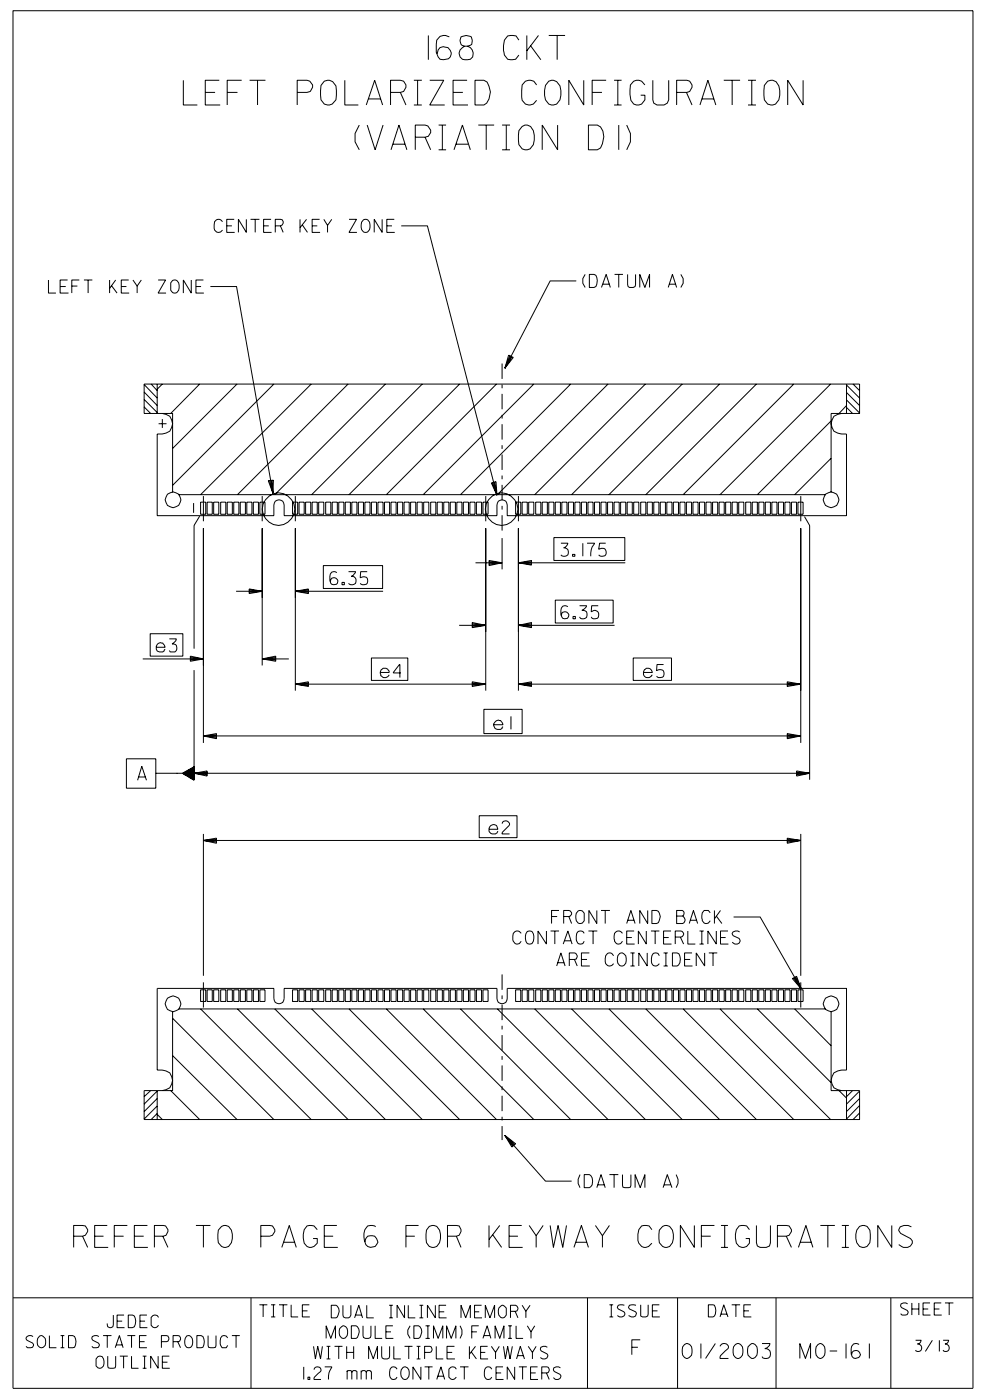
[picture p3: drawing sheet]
<svg xmlns="http://www.w3.org/2000/svg" width="178mm" height="254mm" viewBox="0 0 178 254" stroke-linecap="round" stroke-linejoin="round" font-family="sans-serif">
<g fill="none" stroke="#000" stroke-width=".18">
<path d="M2.4 1.9h174.1v250h-174.1zM33.3 14.6v4.4h2.5M37.2 16.8h1.8M39.8 14.6h-2.6v4.4h2.7M41.2 16.8h1.9M43.8 14.6h-2.6v4.4M45.3 14.6h2.9M46.7 14.6v4.4M53.9 16.8h1.8l.6-.2 .4-.8v-.4l-.5-.7-.5-.1h-1.8v4.4M58.8 14.7l1-.1 .6 .2 .5 .8v2.5l-.6 .8-.5 .1-1-.1-.6-.8v-2.6zM62.6 14.6v4.4h2.4M66.4 19l1.6-4.4 1.4 4.4"/>
<path d="M66.9 17.9h2.2M70.9 16.8h1.7l.6-.2 .4-.8v-.4l-.4-.7-.6-.1h-1.7v4.4M72.6 16.8l1 2.2M75.1 14.6h1.4M75.1 19h1.4M75.8 14.6v4.4M77.7 6.4v4.4M78 14.6h2.5l-2.5 4.4h2.7M81.5 6.7a1.51 1.51 0 0 0-1.6-.1 1.51 1.51 0 0 0-.8 1.4v1.5l.4 .8 .3 .5h.6l1-.1a1.16 1.16 0 0 0 .4-1.3 1.16 1.16 0 0 0-1-.8l-.4-.1-.6 .1-.3 .5-.2 .6M82.2 16.8h1.8M84.3 8.4a1.25 1.25 0 0 0-1 1.5 1.25 1.25 0 0 0 1.5 .9h.5a1.33 1.33 0 0 0 .4-1.6 1.33 1.33 0 0 0-1.4-.8l-.5-.2a1.29 1.29 0 0 1-.2-1.5 1.83 1.83 0 0 1 1.9 0l.2 .6-.1 .7-.8 .4M84.7 14.6h-2.5v4.4h2.7"/>
<path d="M86.2 14.6h1.6l.6 .3a3.2 3.2 0 0 1-.1 3.8l-.5 .3h-1.6zM94.1 7.3l-.5-.8-.6-.1-.9 .1-.6 .8a4.8 4.8 0 0 0 0 2.7l.6 .8h.5h.9l.6-.8M95.6 6.4v4.4M96.3 8.3l1.8 2.5M97.4 15.4a1.44 1.44 0 0 0-2.1-.7l-.6 .7v2.8l.6 .7 .6 .1 .9-.1 .6-.7M97.7 6.4l-2.1 2.8M99.6 14.7l.5-.1a1.66 1.66 0 0 1 1.7 1.8l-.2 1.7-.6 .8-.6 .1-.8-.1a3.1 3.1 0 0 1 0-4.2zM99.6 6.4h2.9M101.1 6.4v4.4M105.9 14.6v4.4l-2.7-4.4v4.4M107.4 16.8h1.8M110 14.6h-2.6v4.4"/>
<path d="M111.4 14.6h1.4M111.4 19h1.4M112.1 14.6v4.4M117 15.4l-.6-.7-.5-.1-.9 .1-.6 .7-.1 1.7 .2 1.1 .5 .7 .5 .1 .9-.1 .6-.8v-.8h-.8M118.4 14.6v3.5l.2 .6 .6 .3h1.3l.6-.3 .2-.6v-3.5M122.8 16.8h1.8l.5-.2 .4-.8v-.4l-.4-.7-.5-.1h-1.8v4.4M124.5 16.8l1 2.2M127 19l1.4-4.4 1.5 4.4M127.3 17.9h2.2M131.3 14.6h3M132.8 14.6v4.4M135.7 14.6h1.4"/>
<path d="M135.7 19h1.4M136.4 14.6v4.4M139.3 14.7l.9-.1 .6 .2a3.2 3.2 0 0 1-.1 4.1l-.5 .1-.9-.1-.6-.8v-2.6zM145.7 14.6v4.4l-2.8-4.4v4.4M42.5 39.8h-1.4v2.4h1.5M44.7 39.8v2.4l-1.4-2.4v2.4M45.5 39.8h1.6M46.3 39.8v2.4M49.2 39.8h-1.4v2.4h1.5M54.4 39.8v2.4M55.6 39.8l-1.2 1.5M58 39.8h-1.4v2.4h1.5"/>
<path d="M58.7 39.8l.7 1.1 .8-1.1M63.3 39.8h1.4l-1.4 2.4h1.5M65.2 22.7l-.8 1.5v1.5l.8 1.5M65.9 39.9l.5-.1a1.37 1.37 0 0 1 0 2.4h-.2a1.43 1.43 0 0 1-.3-2.3zM66.6 22.7l1.5 4.5 1.4-4.5M69.3 39.8v2.4l-1.4-2.4v2.4M70.9 27.2l1.5-4.5 1.4 4.5M71.3 26.2h2.2M71.5 39.8h-1.3v2.4h1.4M75.3 24.9h1.8l.6-.2 .4-.7v-.4l-.5-.7-.5-.2h-1.8v4.5M77.1 24.9l1 2.3M79.6 27.2h1.3"/>
<path d="M79.6 22.7h1.3M80.2 22.7v4.5M82.4 27.2l1.5-4.5 1.4 4.5M82.7 26.2h2.2M86.8 22.7h2.8M88.2 22.7v4.5M91.1 27.2h1.4M91.1 22.7h1.4M91.8 22.7v4.5M94.7 22.9l.5-.2h.5l.6 .2a3.2 3.2 0 0 1-.1 4.1l-.5 .2-1-.2-.6-.8v-2.5zM101.2 22.7v4.5l-2.8-4.5v4.5M106.8 22.7h1.6l.6 .3a3.3 3.3 0 0 1 0 3.8l-.6 .4h-1.6z"/>
<path d="M112.3 22.7v4.5M113.7 22.7l.7 1.5v1.5l-.7 1.5M8.8 50.8v2.4h1.3M10.9 52h1M12.3 50.8h-1.4v2.4h1.5M13 51.9h1M14.4 50.8h-1.4v2.4M15.2 50.8h1.5M16 50.8v2.4M19.9 50.8v2.4M20.2 51.8l1 1.4M21 50.8l-1.1 1.5"/>
<path d="M22 52h.9M23.4 50.8h-1.4v2.4h1.4M24.1 50.8l.8 1.1 .7-1.1M24.9 51.9v1.3M28.7 50.8h1.3l-1.3 2.4h1.4M31.3 50.9l.5-.1a1.35 1.35 0 0 1 0 2.4l-.5-.1-.3-.4v-1.4zM34.7 50.8v2.4l-1.4-2.4v2.4M35.5 52h1M36.9 50.8h-1.4v2.4h1.5M38.2 52h4.7l6.6 37.5M40.4 40.2a.81 .81 0 0 0-1.5 0 1.42 1.42 0 0 0 .6 2l.5-.1 .4-.4M41.1 41h1"/>
<path d="M47.8 41h1M49.9 41h1a.66 .66 0 0 0 .3-1.1l-1.3-.1v2.4M50.9 41l.5 1.2M54.8 40.8l1 1.4M56.6 41h1M59.4 40.9v1.3M70.2 41h.9M72.8 41h4.7l12.7 48.8M104.5 51h-4.7l-8.2 15.8M106.2 49.8l-.5 .7v.9l.5 .8M106.9 49.8h.9l.3 .2a2.15 2.15 0 0 1 0 2l-.3 .2h-.9zM109.1 52.2l.9-2.4 .7 2.4"/>
<path d="M109.4 51.6h1.2M111.5 49.8h1.5M112.3 49.8v2.4M113.9 49.8v1.8v.4l.3 .2h.7l.3-.2 .1-2.2M116.1 52.2v-2.4l.9 2.4 .8-2.4v2.4M121.2 52.2l.8-2.4 .8 2.4M121.4 51.6h1.2M123.5 49.8l.4 .7v.9l-.4 .8M26.1 69.8l2.4 2.4M26.1 71.1l2.4 2.5M26.1 72.5l2.4 2.3M26.1 73.8l1.2 1.2"/>
<path d="M27.4 69.7l1.1 1.2M28.5 69.7v5.3M28.8 76.9h1.4M29.4 75a1.76 1.76 0 0 1 1.7 2.6l-.3 .6-.7 .4-.7 .1h-.9v14.9h21.2v-2a.93 .93 0 0 1 .9-.9 .93 .93 0 0 1 .9 .9v2h38.7v-2a.93 .93 0 0 1 .9-.9 .93 .93 0 0 1 .9 .9v2h61.6v-14.9h-1a1.76 1.76 0 0 1-1.7-2.5l.4-.7 1.3-.5M29.4 76v1.6M29.4 69.7l-.9 .9M36.2 69.7l-5.2 5.3M43 69.7l-11.7 11.7M49.7 69.7l-18.4 18.4M56.5 69.7l-20.1 20M63.1 69.7l-20 20M69.9 69.7l-20 20"/>
<path d="M76.6 69.7l-20.1 20M83.4 69.7l-20.1 20M90.1 69.7l-20 20M92.3 64.4l.8 .5-1.5 1.9zM92.5 64.5l-.9 2.3M92.7 64.7l-1.1 2.1M92.9 64.8l-1.3 2M96.8 69.7l-20 20M103.5 69.7l-19.9 20M110.3 69.7l-20.1 20M117.1 69.7l-20.1 20M123.8 69.7l-20.1 20"/>
<path d="M130.5 69.7l-20 20M137.2 69.7l-20 20M144 69.7l-20.1 20M150.7 69.7l-20.1 20M150.8 76.4l-13.4 13.3M153.6 69.7v5.3M153.6 69.8l2.3 2.4M153.6 71.2l2.3 2.4M153.6 72.6l2.3 2.3M153.6 73.9l1.1 1.1M153.6 73.6l-1.4 1.4M154.8 69.7l1.1 1.2"/>
<path d="M30.4 89.7a1.42 1.42 0 0 1 2.3 .5 1.42 1.42 0 0 1-1.3 1.9 1.49 1.49 0 0 1-1.3-.9 1.49 1.49 0 0 1 .3-1.5zM31.3 89.3v-14.3h-5.2v-5.3h129.8v5.3h-5.1v14.3M32.4 89.7h117.4M35.1 91.3v1.7M36.2 93.6l-1 1.7v22.4M36.4 91.1h.9v2.2h-.9zM36.9 90v4.6M36.9 95.8v39M37.6 91.1h.9v2.2h-.9zM38.8 91.1h.9v2.2h-.9zM40 91.1h1v2.2h-1zM41.2 91.1h.9v2.2h-.9z"/>
<path d="M42.4 91.1h.9v2.2h-.9zM43.6 91.1h.9v2.2h-.9zM44.8 91.1h.9v2.2h-.9zM46 91.1h.9v2.2h-.9zM47.1 91.1h1v2.2h-1zM47.6 90v4.6M47.6 95.8v24.9M48.7 87.2l.9-.1-.1 2.4zM48.9 87.2l.6 2.3M49.2 87.1l.3 2.4M49.3 87.1l.2 2.4M53.1 91.1h.9v2.2h-.9z"/>
<path d="M53.6 90v4.6M53.6 95.8v29.5M54.3 91.1h.9v2.2h-.9zM55.4 91.1h1v2.2h-1zM56.6 91.1h1v2.2h-1zM57.8 91.1h.9v2.2h-.9zM59.1 91.1h.9v2.2h-.9zM60.3 91.1h.9v2.2h-.9zM61.5 91.1h.9v2.2h-.9zM62.6 91.1h1v2.2h-1zM63.8 91.1h1v2.2h-1zM65 91.1h.9v2.2h-.9z"/>
<path d="M66.2 91.1h.9v2.2h-.9zM67.4 91.1h.9v2.2h-.9zM68.6 91.1h.9v2.2h-.9zM69.8 91.1h.9v2.2h-.9zM70.9 91.1h1v2.2h-1zM72.1 91.1h1v2.2h-1zM73.3 91.1h.9v2.2h-.9zM74.5 91.1h.9v2.2h-.9zM75.7 91.1h.9v2.2h-.9zM76.9 91.1h.9v2.2h-.9zM78.1 91.1h1v2.2h-1zM79.3 91.1h.9v2.2h-.9z"/>
<path d="M80.5 91.1h.9v2.2h-.9zM81.7 91.1h.9v2.2h-.9zM82.9 91.1h.9v2.2h-.9zM84.1 91.1h.9v2.2h-.9zM85.2 91.1h1v2.2h-1zM86.4 91.1h1v2.2h-1zM87.6 91.1h.9v2.2h-.9zM88.1 90v4.6M88.1 95.8v29.5M89.1 87.6l.9-.2 .2 2.4zM89.3 87.5l.9 2.3M89.6 87.5l.6 2.3"/>
<path d="M89.7 87.5l.5 2.3M91.1 97.6v5.7M93.5 91.1h1v2.2h-1zM94.1 90v4.6M94.1 95.8v29.5M94.7 91.1h1v2.2h-1zM95.9 91.1h.9v2.2h-.9zM97.2 91.1h.9v2.2h-.9zM98.4 91.1h.9v2.2h-.9zM99.6 91.1h.9v2.2h-.9zM100.5 97.5h12.9v4.2h-12.9zM100.7 91.1h1v2.2h-1z"/>
<path d="M101.8 98.6h1.2a1.15 1.15 0 0 1-.7 .8 .78 .78 0 0 1 .8 1.1 .78 .78 0 0 1-1.3 .2M101.9 91.1h1v2.2h-1zM103.1 91.1h.9v2.2h-.9zM104.3 91.1h.9v2.2h-.9zM105.5 91.1h.9v2.2h-.9zM105.7 98.6v2.3M106.5 98.6h1.4a3.1 3.1 0 0 0-.7 2.3M106.7 91.1h.9v2.2h-.9zM107.9 91.1h.9v2.2h-.9zM109 91.1h1v2.2h-1zM109.9 98.6h-1.1l-.2 1.1 .5-.2a.76 .76 0 0 1 .8 1 .76 .76 0 0 1-1.3 .2M110.2 91.1h1v2.2h-1z"/>
<path d="M111.4 91.1h.9v2.2h-.9zM112.6 91.1h.9v2.2h-.9zM113.8 91.1h.9v2.2h-.9zM115 91.1h.9v2.2h-.9zM116.2 91.1h1v2.2h-1zM117.4 91.1h.9v2.2h-.9zM118.6 91.1h.9v2.2h-.9zM119.8 91.1h.9v2.2h-.9zM121 91.1h.9v2.2h-.9zM122.2 91.1h.9v2.2h-.9zM123.3 91.1h1v2.2h-1zM124.5 91.1h1v2.2h-1z"/>
<path d="M125.7 91.1h.9v2.2h-.9zM126.9 91.1h.9v2.2h-.9zM128.1 91.1h.9v2.2h-.9zM129.3 91.1h.9v2.2h-.9zM130.5 91.1h.9v2.2h-.9zM131.6 91.1h1v2.2h-1zM132.8 91.1h1v2.2h-1zM134 91.1h.9v2.2h-.9zM135.3 91.1h.9v2.2h-.9zM136.5 91.1h.9v2.2h-.9zM137.7 91.1h.9v2.2h-.9zM138.8 91.1h1v2.2h-1z"/>
<path d="M140 91.1h1v2.2h-1zM141.2 91.1h.9v2.2h-.9zM142.4 91.1h.9v2.2h-.9zM143.6 91.1h.9v2.2h-.9zM144.8 91.1h.9v2.2h-.9zM145.3 90v4.6M145.3 95.8v39M146 93.7l.9 1.6v46.2M149.8 89.7a1.42 1.42 0 0 1 2.2 .5 1.42 1.42 0 0 1-1.2 1.9 1.49 1.49 0 0 1-1.3-.9 1.49 1.49 0 0 1 .3-1.5zM150.8 83.1l-6.6 6.6M25.9 119.5h11M27.2 115h6v4h-6z"/>
<path d="M28.3 117.4h1.7l-.1-.2a.8 .8 0 0 0-.8-.5 .8 .8 0 0 0-.8 .6v.5l.2 .3a1.16 1.16 0 0 0 1.3 0l.2-.3M30.7 115.9h1.3l-.1 .3-.7 .6a.77 .77 0 0 1 .9 .5 .77 .77 0 0 1-.4 1h-.8l-.2-.3M34.5 119l2.4 .5-2.4 .5zM34.5 119.3l2.4 .2M36.9 119.5l-2.4 .2M42.8 107.3h4.8M45.2 106.8l2.4 .5-2.4 .4zM45.2 107l2.4 .3M47.6 119.5h4.8M47.6 119.5l2.4-.5v1zM47.6 119.5l2.4 .2M47.6 107.3l-2.4 .1"/>
<path d="M50 119.3l-2.4 .2M53.6 107.3h15.9M53.6 107.3l2.4-.5v.9zM53.6 107.3l2.4 .1M56 107l-2.4 .3M58.7 102.6h10.7v4.2h-10.7zM61.1 103.9a.78 .78 0 0 0-.8-.1 .78 .78 0 0 0-.5 .8v.7l.2 .5 .5 .3 .5-.1a.67 .67 0 0 0-.1-1.1 .67 .67 0 0 0-1 .6M62 105.7h.5v.4h-.5zM63.2 103.7h1.3l-.4 .7-.4 .2a.78 .78 0 0 1 .8 1 .78 .78 0 0 1-1.3 .2M66.6 103.7h-1.2l-.1 1.1a1.01 1.01 0 0 1 1.3 .1 .79 .79 0 0 1-.2 1.1 .79 .79 0 0 1-1.1-.2M67.4 119.4h6.6v4h-6.6zM83.3 113.5h4.8"/>
<path d="M85.7 112.9l2.4 .6-2.4 .4zM85.7 113.2l2.4 .3M86.3 102.1h4.8M88.1 113.5l-2.4 .1M88.7 101.7l2.4 .4-2.4 .5zM88.7 101.9l2.4 .2M91.1 102.1l-2.4 .3M94.1 113.5h17.4M94.1 102.1h19.3M94.1 102.1l2.3-.4v.8zM94.1 113.5l2.3-.6v1zM94.1 113.5l2.3 .1"/>
<path d="M94.1 102.1l2.3 .3M96.4 113.2l-2.3 .3M96.4 101.9l-2.3 .2M100.7 108.9h10.5v4.1h-10.5zM103 110.1l-.1-.1a.75 .75 0 0 0-1.1 .7v.8l.3 .7h.8a.69 .69 0 0 0 .1-1.1 .69 .69 0 0 0-1.1 .2l-.1 .4M103.9 100.6h.4v.3h-.4zM104 111.8h.4v.5h-.4zM105.1 109.9h1.3l-.4 .6-.4 .2a.76 .76 0 0 1 .9 1 .76 .76 0 0 1-1.4 .2M108.5 109.9h-1.2v1.1l.5-.3a.76 .76 0 0 1 .8 1.1 .76 .76 0 0 1-1.3 .1M114.9 119.4h6.9v4h-6.9zM22.9 137.7h5.4v5.3h-5.4zM33.9 139.9l1.3 1.4"/>
<path d="M34 139.8l1.2 1.2M34.1 139.8l1.1 1.1M34.3 139.6l.9 1M34.4 139.5l.8 .8M34.5 139.4l.7 .7M34.5 139.5l.7 .7M34.6 139.4l.6 .6M34.7 139.4l.5 .6M34.9 139.3l.3 .4M35 139.2l.2 .2M35.1 139.2l.1 .1M35.2 121.6v20l-2.1-1.3"/>
<path d="M35.2 139.4l-.2-.1 .2 .3M35.2 139.8l-.4-.4 .4 .5M35.3 139.1l-2.2 1.2M36.9 133.5h108.4M36.9 133.5l2.4-.4v.9zM36.9 133.5l2.4 .3M39.3 133.3l-2.4 .2M53.6 124.1h34.5M53.6 124.1l2.4-.4v.8zM53.6 124.1l2.4 .3M56 124l-2.4 .1M69 122h1.6v-.2a.84 .84 0 0 0-.9-.6 .84 .84 0 0 0-.7 .7 .85 .85 0 0 0 .6 1 .85 .85 0 0 0 1-.5"/>
<path d="M72.7 122.1h-1.3l1.1-1.5v2.3M85.7 123.7l2.4 .4-2.4 .4zM85.7 124l2.4 .1M87.8 128.7h6.9v4.4h-6.9zM88.1 124.1l-2.4 .2M89.6 131.5h1.7l-.1-.3a.83 .83 0 0 0-1-.5 .83 .83 0 0 0-.6 1l.2 .5a1.16 1.16 0 0 0 1.3 0l.2-.4M92.7 130v2.3M94.1 124.1h51.2M94.1 124.1l2.3-.4v.8zM94.1 124.1l2.3 .3M96.4 124l-2.3 .1M116.7 122h1.6a.84 .84 0 0 0-1-.7 .84 .84 0 0 0-.5 1.2 .84 .84 0 0 0 1.2 .3l.3-.4"/>
<path d="M120.4 120.6h-1.2l-.1 1.1a.84 .84 0 0 1 1.4 .4l-.1 .6a.92 .92 0 0 1-1.3 0M142.8 123.7l2.5 .4-2.5 .4zM142.8 133.1l2.5 .4-2.5 .5zM142.8 133.3l2.5 .2M142.8 124l2.5 .1M144.5 139.9l2.4 .4-2.4 .5zM145.3 133.5l-2.5 .3M145.3 124.1l-2.5 .2M25 141.6l.7-2.6 .9 2.6M25.1 141h1.3M28.3 140.3h4.8M33.2 140.4l.2 .1"/>
<path d="M33.3 140.2l.3 .4M33.4 140.1l.9 .9M33.5 140l1.2 1.2M33.5 140.1l1 1M33.6 140l1.4 1.4M33.7 140l1.5 1.5-1.4-1.5 1.4 1.4M33.9 140.7l-.6-.5 .8 .7M35.2 140.3h111.7M35.2 140.3l2.4-.4v.9zM35.2 140.3l2.4 .2M35.2 140.5l-.8-.9 .8 .9M35.2 140.7l-1-1 1 1.1"/>
<path d="M35.2 141.1l-1.3-1.2 1.3 1.3M36.9 151.3v25.7M36.9 152.5h108.4M36.9 152.5l2.4-.4v.9zM36.9 152.5l2.4 .2M37.6 140.1l-2.4 .2M39.3 152.3l-2.4 .2M86.9 148h6.9v4h-6.9zM88.7 150.5h1.6l-.1-.6a.8 .8 0 0 0-.9-.3 .8 .8 0 0 0-.6 .7l.1 .7 .5 .3h.6l.4-.5M91.1 149.4a.66 .66 0 0 1 .8-.5 .66 .66 0 0 1 .5 .9l-1.2 1.2-.1 .3h1.3M142.8 152.1l2.5 .4-2.5 .5zM142.8 152.3l2.5 .2"/>
<path d="M144.5 140.1l2.4 .2M145.3 151.3v25.7M145.3 152.5l-2.5 .2M146.9 140.3l-2.4 .2M36.4 179.6h.9v2.1h-.9zM36.9 178.2v4.6M37.6 179.6h.9v2.1h-.9zM38.8 179.6h.9v2.1h-.9zM40 179.6h1v2.1h-1zM41.2 179.6h.9v2.1h-.9zM42.4 179.6h.9v2.1h-.9zM43.6 179.6h.9v2.1h-.9z"/>
<path d="M44.8 179.6h.9v2.1h-.9zM46 179.6h.9v2.1h-.9zM47.1 179.6h1v2.1h-1zM53.1 179.6h.9v2.1h-.9zM54.3 179.6h.9v2.1h-.9zM55.4 179.6h1v2.1h-1zM56.6 179.6h1v2.1h-1zM57.8 179.6h.9v2.1h-.9zM59.1 179.6h.9v2.1h-.9zM60.3 179.6h.9v2.1h-.9zM61.5 179.6h.9v2.1h-.9zM62.6 179.6h1v2.1h-1z"/>
<path d="M63.8 179.6h1v2.1h-1zM65 179.6h.9v2.1h-.9zM66.2 179.6h.9v2.1h-.9zM67.4 179.6h.9v2.1h-.9zM68.6 179.6h.9v2.1h-.9zM69.8 179.6h.9v2.1h-.9zM70.9 179.6h1v2.1h-1zM72.1 179.6h1v2.1h-1zM73.3 179.6h.9v2.1h-.9zM74.5 179.6h.9v2.1h-.9zM75.7 179.6h.9v2.1h-.9zM76.9 179.6h.9v2.1h-.9z"/>
<path d="M78.1 179.6h1v2.1h-1zM79.3 179.6h.9v2.1h-.9zM80.5 179.6h.9v2.1h-.9zM81.7 179.6h.9v2.1h-.9zM82.9 179.6h.9v2.1h-.9zM84.1 179.6h.9v2.1h-.9zM85.2 179.6h1v2.1h-1zM86.4 179.6h1v2.1h-1zM87.6 179.6h.9v2.1h-.9zM93.5 179.6h1v2.1h-1zM94.6 169.3a.81 .81 0 0 0-1.5 0 1.42 1.42 0 0 0 .6 2l.5-.1 .4-.4M94.7 179.6h1v2.1h-1z"/>
<path d="M95.7 169l.5-.1a1.1 1.1 0 0 1 .6 1.4v.5l-.3 .4-.5 .1a1.14 1.14 0 0 1-.7-1.5zM95.9 179.6h.9v2.1h-.9zM97.2 179.6h.9v2.1h-.9zM98.4 179.6h.9v2.1h-.9zM99.1 168.9v2.4l-1.5-2.4v2.4M99.6 179.6h.9v2.1h-.9zM99.9 168.9h1.5M100.1 166.3h1M100.7 168.9v2.4M100.7 179.6h1v2.1h-1zM101 175.3l.8-2.4 .7 2.4M101.2 174.7h1.1"/>
<path d="M101.4 165.2h-1.3v2.4M101.9 179.6h1v2.1h-1zM102.2 171.3l.8-2.4 .8 2.4M102.3 166.3l1.1-.1 .3-.3v-.3l-.3-.3-.2-.1h-.9v2.4M102.4 170.7h1.1M103.1 179.6h.9v2.1h-.9zM103.2 166.3l.5 1.3M103.3 174.1l1.2-.1 .2-.6-.2-.4-1.2-.1v2.4M104.2 174.1l.5 1.2M104.3 179.6h.9v2.1h-.9zM104.9 165.3h.7l.4 .4v1.3l-.4 .5-.5 .1a1.46 1.46 0 0 1-.2-2.3zM105.5 179.6h.9v2.1h-.9z"/>
<path d="M105.5 174.1h1M106 169.3a.75 .75 0 0 0-.7-.4 .75 .75 0 0 0-.7 .4 1.84 1.84 0 0 0 .3 1.9h.8l.3-.4M106.7 179.6h.9v2.1h-.9zM106.8 168.9h1.6M106.9 172.9h-1.4v2.4h1.5M107.6 168.9v2.4M107.9 179.6h.9v2.1h-.9zM108.3 165.2v2.4l-1.5-2.4v2.4M109 179.6h1v2.1h-1zM109 165.2h1.6M109.8 165.2v2.4M110.2 179.6h1v2.1h-1z"/>
<path d="M111.3 173.4l-.3-.4-.5-.1a1.46 1.46 0 0 0-.3 2.3 .84 .84 0 0 0 1.1-.4M111.4 179.6h.9v2.1h-.9zM112.4 173l.3-.1a1.07 1.07 0 0 1 .9 1.4l-.1 .5-.3 .4-.5 .1a1.43 1.43 0 0 1-.3-2.3zM112.6 179.6h.9v2.1h-.9zM112.9 169.3a.81 .81 0 0 0-1.4 0l-.1 1a.93 .93 0 0 0 .7 1l.5-.1 .3-.4M113.7 167.6l.8-2.4 .7 2.4M113.7 170.1h.9M113.8 179.6h.9v2.1h-.9zM113.9 167h1.1M114.4 175.3h.7M114.4 172.9h.7M114.8 172.9v2.4"/>
<path d="M115 179.6h.9v2.1h-.9zM115 168.9h-1.3v2.4h1.4M116.2 179.6h1v2.1h-1zM117.2 168.9v2.4l-1.4-2.4v2.4M117.4 179.6h.9v2.1h-.9zM117.4 172.9v2.4l-1.5-2.4v2.4M117.5 165.2v2.4l-1.4-2.4v2.4M118.1 168.9h1.5M118.3 165.2h.8a1.37 1.37 0 0 1 0 2.4h-.8zM118.6 179.6h.9v2.1h-.9zM118.9 168.9v2.4M119.6 173.4l-.2-.4h-.9a1.92 1.92 0 0 0 0 2.2 .81 .81 0 0 0 1.1-.4"/>
<path d="M119.8 179.6h.9v2.1h-.9zM120.4 170.1h.9M120.4 175.3h.7M120.4 172.9h.7M120.8 172.9v2.4M121 179.6h.9v2.1h-.9zM121.7 168.9h-1.3v2.4h1.4M122 172.9h.8l.4 .2a1.72 1.72 0 0 1-.4 2.2h-.8zM122.2 179.6h.9v2.1h-.9zM122.5 170l1.3-.1 .2-.3v-.3l-.2-.3-.3-.1h-1v2.4M122.8 166.2h1.1a.75 .75 0 0 1 .4 .7 .75 .75 0 0 1-.4 .7h-1.1v-2.4h1l.2 .2a.66 .66 0 0 1-.1 .8M123.3 179.6h1v2.1h-1z"/>
<path d="M123.4 170l.6 1.3M124.2 174.1h1M124.5 179.6h1v2.1h-1zM124.8 168.9v2.4h1.3M125 167.6l.8-2.4 .8 2.4M125.2 167h1.2M125.5 172.9h-1.3v2.4h1.4M125.7 179.6h.9v2.1h-.9zM126.9 179.6h.9v2.1h-.9zM126.9 168.9h.8M126.9 171.3h.8M127.3 168.9v2.4"/>
<path d="M127.8 172.9v2.4l-1.5-2.4v2.4M128.1 179.6h.9v2.1h-.9zM128.6 172.9h1.5M128.8 165.6l-.3-.4h-.8a1.5 1.5 0 0 0 .3 2.4l.5-.1 .3-.5M129.3 179.6h.9v2.1h-.9zM129.4 172.9v2.4M129.6 165.2v2.4M129.9 168.9v2.4l-1.5-2.4v2.4M129.9 166.2l1.1 1.4M130.5 179.6h.9v2.1h-.9zM130.7 170.1h.9M130.7 165.2l-1.1 1.5"/>
<path d="M131.6 179.6h1v2.1h-1zM132.1 168.9h-1.4v2.4h1.5M132.8 179.6h1v2.1h-1zM133.1 166.4h4.8l7.5 13M134 179.6h.9v2.1h-.9zM134.2 169.1a.87 .87 0 0 0-1.4 .3l.2 .4 1.1 .5 .2 .5a.8 .8 0 0 1-.7 .5 .8 .8 0 0 1-.8-.4M135.3 179.6h.9v2.1h-.9zM136.5 179.6h.9v2.1h-.9zM137.7 179.6h.9v2.1h-.9zM138.8 179.6h1v2.1h-1zM140 179.6h1v2.1h-1zM141.2 179.6h.9v2.1h-.9z"/>
<path d="M142.4 179.6h.9v2.1h-.9zM143.6 179.6h.9v2.1h-.9zM143.7 177.5l.8-.4 .9 2.3zM144 177.5l1.4 1.9M144.2 177.4l1.2 2M144.3 177.3l1.1 2.1M144.8 179.6h.9v2.1h-.9zM145.3 178.2v4.6M27.3 197.9l-1.2 1.1M28.5 197.9v5.2M28.5 199.3l-2.4 2.4M28.5 198l-2.4 2.3"/>
<path d="M29.4 197.9a1.76 1.76 0 0 0 1.7-2.6l-.3-.7-.7-.3-.7-.2h-.9v-14.8h21.2v1.9a.93 .93 0 0 0 .9 .9 .93 .93 0 0 0 .9-.9v-1.9h38.7v1.9a.93 .93 0 0 0 .9 .9 .93 .93 0 0 0 .9-.9v-1.9h61.6v14.8h-1a1.76 1.76 0 0 0-1.7 2.6l.4 .7 1.3 .5M30.4 181.1a1.42 1.42 0 0 1 2.3 .5 1.42 1.42 0 0 1-1.3 2 1.49 1.49 0 0 1-1.3-1 1.49 1.49 0 0 1 .3-1.5zM31 197.9l5.2 5.2M31.3 183.6v14.3h-5.2v5.2h129.8v-5.2h-5.1v-14.3M31.3 184.7l18.4 18.4M31.3 191.5l11.7 11.6M32.4 183h117.4M36.4 183l20.1 20.1M43.1 183l20 20.1M49.9 183l20 20.1M56.5 183l20.1 20.1M63.3 183l20.1 20.1"/>
<path d="M70.1 183l20 20.1M76.8 183l20 20.1M83.6 183l19.9 20.1M90.2 183l20.1 20.1M97 183l20.1 20.1M103.7 183l20.1 20.1M110.5 183l20 20.1M117.2 183l20 20.1M123.9 183l20.1 20.1M130.6 183l20.1 20.1M137.4 183l13.4 13.4M144.2 183l6.6 6.7"/>
<path d="M149.8 181.1a1.42 1.42 0 0 1 2.2 .5 1.42 1.42 0 0 1-1.2 2 1.49 1.49 0 0 1-1.3-1 1.49 1.49 0 0 1 .3-1.5zM152.2 197.9l1.4 1.3M153.6 197.9v5.2M154.7 197.9l-1.1 1.1M155.9 199.3l-2.3 2.4M155.9 198l-2.3 2.3M28.5 202l-1.1 1.1M28.5 200.7l-2.4 2.3M28.5 202.2l.9 .9M91.6 206l7.4 8.3h4.7M91.6 206l1.9 1.5-.6 .6zM91.6 206l1.8 1.7"/>
<path d="M91.6 206l1.6 1.9M91.6 206l1.4 1.9M105.2 213.1l-.3 .9v.7l.3 .8M106 213.1h.9a1.48 1.48 0 0 1 0 2.4h-.9zM108.3 215.5l.7-2.4 .8 2.4M108.4 215h1.2M110.6 213.1h1.6M111.4 213.1v2.4M112.9 213.1v2l.1 .3 .4 .1 1-.1 .1-2.3M115.2 215.5v-2.4l.9 2.4 .9-2.4v2.4M120.3 215.5l.8-2.4 .8 2.4M120.5 215h1.2"/>
<path d="M122.7 213.1l.3 .9v.7l-.3 .8M155.9 201.9l-1.1 1.2M155.9 200.6l-2.3 2.4M2.4 235.5h174.1M13.4 224.3h1.6l.5-.2 .4-.7v-.3l-.4-.7-2.1-.1v4M15 224.3l.9 2M17.2 224.3h1.6M19.5 222.3h-2.3v4h2.4M20.6 238.6l-.1 2.1-.4 .2-.6-.2v-.6M20.7 224.3h1.7M21.2 239.7h1M22.5 238.6h-1.3v2.3h1.4"/>
<path d="M23.1 222.3h-2.4v4M23.3 238.6h.7a1.36 1.36 0 0 1 .5 1.7l-.1 .4-.4 .2h-.7zM24.4 224.3h1.7M25.4 239.7h.9M26.7 238.6h-1.3v2.3h1.3M26.7 222.3h-2.3v4h2.4M28 224.3h1.6l.5-.2 .4-.7v-.3l-.5-.7-2-.1v4M28.8 239a.73 .73 0 0 0-1-.3l-.4 .3v1.5l.6 .4 .4-.1 .4-.3M29.5 224.3l1 2M35.5 222.3h2.7M36.9 222.3v4M40.2 222.5l.8-.2a1.91 1.91 0 0 1 1.1 2.4l-.1 .8-.5 .6-.5 .2-.8-.2-.6-.6-.1-.8 .1-1.5z"/>
<path d="M45.5 235.5v16.4M47.1 236.7h1.4M47.3 224.3h1.6l.5-.2 .5-.7v-.3l-.5-.7-2.1-.1v4M47.7 236.7v2.2M49.2 236.7h.7M49.2 238.9h.7M49.6 236.7v2.2M50.6 236.7h1.5M51.1 226.3l1.4-4 1.2 4M51.4 236.7v2.2M51.5 225.4h1.9M52.8 236.7v2.2h1.3"/>
<path d="M54.8 237.8h1M56.1 236.7h-1.3v2.2h1.4M57.6 223.1a1.51 1.51 0 0 0-1.9-.7 3.2 3.2 0 0 0-.5 3.2l.5 .5 .4 .2 .9-.2 .6-.5v-.9h-.8M58.8 224.3h1.6M60.1 236.8h.8a1.4 1.4 0 0 1 0 2.3h-.8zM61.1 222.3h-2.3v4h2.5M62.2 236.8v1.8l.1 .3 .3 .2h.6l.5-.5v-1.8M64.3 239.1l.8-2.3 .7 2.3M64.5 238.6h1.1M66.5 236.8v2.3h1.3M68.1 222.6a1.5 1.5 0 0 0-1.4-.2 2.88 2.88 0 0 0 0 3.7l.5 .2 .9-.2 .5-.7a1.18 1.18 0 0 0-.9-1.2 1.18 1.18 0 0 0-1.3 .5l-.2 .6M70.6 239.1h.7"/>
<path d="M70.6 236.8h.7M70.9 236.8v2.3M73.4 236.8v2.3l-1.4-2.3v2.3M73.6 224.3h1.7M74.1 236.8v2.3h1.2M75.9 222.3h-2.3v4M76.1 239.1h.7M76.1 236.8h.7M76.4 236.8v2.3M77.9 222.5l.8-.2a1.91 1.91 0 0 1 1.2 2.4l-.2 .8-.5 .6-.5 .2-.8-.2-.5-.6-.1-.8 .1-1.5zM79 236.8v2.3l-1.5-2.3v2.3M79.7 238h.9"/>
<path d="M80.9 236.8h-1.2v2.3h1.3M81.2 224.3h1.6l.5-.2 .3-.7v-.3l-.3-.7-2.1-.1v4M82.8 224.3l.8 2M83.6 239.1v-2.3l.9 2.3 .8-2.3v2.3M86.1 238h.8M87.4 236.8h-1.3v2.3h1.3M88 239.1v-2.3l.9 2.3 .8-2.3v2.3M88.7 222.3v4M89.4 224l1.6 2.3M90.5 237.3l.6-.5 .4 .2 .3 .3v1.3l-.3 .4-.4 .1a1.23 1.23 0 0 1-.6-1.8zM90.7 222.3l-2 2.6M92.4 224.3h1.6"/>
<path d="M92.6 237.9l1.2-.1 .2-.3-.2-.5-.3-.2h-.9v2.3M93.5 237.9l.5 1.2M94.6 222.3h-2.2v4h2.4M94.7 236.8l.7 1.1 .8-1.1M95.4 237.9v1.2M96 222.3l1.3 1.9 1.2-1.9M97.3 224.2v2.1M99.8 222.3l.6 4 .8-4 .9 4 .7-4M104.1 226.3l1.4-4 1.3 4M104.5 225.4h1.9M106.6 235.5v16.4M108 222.3l1.3 1.9 1.3-1.9"/>
<path d="M109.3 224.2v2.1M110.6 236.7h.6M110.6 238.9h.6M110.9 236.7v2.2M113.3 236.8a.91 .91 0 0 0-1.3 .4l.2 .3 1 .5 .2 .5a.82 .82 0 0 1-1.4 .2M115.4 236.8h-1.2l-.2 .4 .2 .3 1.1 .5 .2 .3-.2 .5-.3 .1h-.5l-.5-.2M116.2 236.7v2.1l.4 .1h.6l.3-.1 .1-2.1M118.3 223.1l-.5-.7a1.41 1.41 0 0 0-1.9 .7l-.2 .8v1.1l.2 .6 .5 .5 .8 .2 .5-.2 .6-.5M118.3 237.8h1M119.6 236.7h-1.3v2.2h1.4M120.2 222.5l.8-.2a1.91 1.91 0 0 1 1.2 2.4l-.2 .8-.5 .6-.5 .2-.8-.2-.6-.6-.1-.8 .1-1.5zM122.9 235.5v16.4"/>
<path d="M126 222.3v4l-2.6-4v4M127.2 224.3h1.7M128.5 236.7l1.1 .1a1.71 1.71 0 0 1-.2 2.1h-.9zM129.6 222.3h-2.4v4M130.6 238.9l.7-2.2 .8 2.2M130.8 222.3h1.3M130.8 226.3h1.3M130.8 238.4h1.1M131.5 222.3v4M132.7 236.7h1.6M133.5 236.7v2.2M134.9 237.8h1"/>
<path d="M136 223.1l-.5-.7a1.41 1.41 0 0 0-1.9 .7l-.2 1.5 .2 1 .5 .5 .8 .2 .6-.2 .5-.5v-.9h-.7M136.2 236.7h-1.3v2.2h1.4M137.2 222.3v3.2l.2 .6 .5 .2h1.1l.6-.2 .2-.6v-3.2M140.8 235.5v16.4M141 224.3h1.6l.6-.2 .4-.7v-.3l-.4-.7-2.2-.1v4M142.6 224.3l1 2M144.9 226.3l1.3-4 1.3 4M145.2 225.4h2M148.8 222.3h2.7M150.2 222.3v4M152.7 222.3h1.3M152.7 226.3h1.3"/>
<path d="M153.4 222.3v4M155.9 222.5l.5-.2 .9 .2 .5 .7v2.3l-.5 .6-.9 .2a1.91 1.91 0 0 1-1.1-2.4l.1-.7zM161.6 235.5v16.4M161.8 222.3v4l-2.6-4v4M164.7 236.6a.82 .82 0 0 0-1.3 .2l.2 .4 1 .5 .1 .3-.1 .5-.4 .1h-.6l-.2-.3M165.3 222.6l-.6-.3h-.7l-.7 .3-.2 .7 .3 .5 1.8 .9 .3 .4v.5a1.43 1.43 0 0 1-2.4 .2M165.4 236.4v2.2M165.4 237.5h1.3M166.7 236.4v2.2M167.5 237.5h.9M168.7 236.4h-1.2v2.2h1.3M169.5 237.5h.9"/>
<path d="M170.8 236.4h-1.3v2.2h1.3M171.4 236.4h1.6M172.2 236.4v2.2M6 242.5a.76 .76 0 0 0-1.3 .4l.2 .3 1 .5 .2 .2-.2 .5-.3 .1h-.6l-.3-.2M7.2 242.4l.2-.1a1.17 1.17 0 0 1 .9 1.1 1.17 1.17 0 0 1-.7 1.1h-.2a1.27 1.27 0 0 1-.2-2.1zM9 242.3v2.2h1.2M11 244.5h.7M11 242.3h.7M11.3 242.3v2.2M12.4 242.3h.8a1.36 1.36 0 0 1 .5 1.7l-.2 .4-1.1 .1zM17.8 246.1l.4-.1a1.1 1.1 0 0 1 .7 1.4l-.1 .4-.6 .4h-.4l-.4-.4v-1.3zM17.9 242.5a.82 .82 0 0 0-1.2 .2l.1 .5 1.1 .5 .1 .2-.1 .5-.4 .1h-.6l-.2-.2"/>
<path d="M18.7 242.3h1.5M19.5 242.3v2.2M19.5 246v1.8l.1 .4h.4h.9l.1-2.2M20.9 244.5l.8-2.2 .6 2.2M21.1 244h1.1M21.7 246h1.5M22.4 246v2.2M23.1 242.3h1.4M23.9 246v2.2h1.2M23.9 242.3v2.2M25.3 243.4h.9M25.9 246h.7"/>
<path d="M25.9 248.2h.7M26.2 246v2.2M26.6 242.3h-1.3v2.2h1.4M28.7 246v2.2l-1.4-2.2v2.2M29.3 243.4l1.2-.1 .1-.3-.1-.6-1.2-.1v2.2M29.4 247.1h1M30.7 246h-1.3v2.2h1.4M31.4 243.4l1.2-.1 .2-.3-.2-.6-1.2-.1v2.2M32.2 243.4l.6 1.1M33.9 242.4l.2-.1a1.16 1.16 0 0 1 .8 1.8 .71 .71 0 0 1-1 .3 1.62 1.62 0 0 1 0-2zM35.7 242.3h.8a1.36 1.36 0 0 1 .5 1.7l-.2 .4-1.1 .1zM37.7 242.3v1.8l.1 .3 .4 .1 .9-.1 .1-2.1"/>
<path d="M41.3 242.7a.73 .73 0 0 0-1-.3 1.77 1.77 0 0 0 0 2.1h.7l.3-.4M42.1 242.3h1.4M42.8 242.3v2.2M55.1 248v2.3M55.9 249.9h.3v.4h-.3zM56.9 244.3l.3 2.2 .4-2.2 .6 2.2 .3-2.2M57 248.5a.62 .62 0 0 1 .7-.5 .62 .62 0 0 1 .5 .8l-1.1 1.1-.1 .4h1.2M58.9 248l1.3 .1a2.98 2.98 0 0 0-.6 2.2M59.2 242.8v-2.3l.8 2.3 .9-2.3v2.3M59.3 246.5h.6M59.3 244.3h.6M59.6 244.3v2.2"/>
<path d="M60.7 244.3h1.4M61.5 244.3v2.2M61.6 241l.6-.5a1.16 1.16 0 0 1 .8 1.8l-.4 .4-.4 .1a1.23 1.23 0 0 1-.6-1.8zM62.9 244.3v2.2M62.9 245.4h1.3M63 248.9l.1-.2h.6l.1 .2 .3-.2 .6 .1 .1 1.5M63 248.7v1.6M63.7 240.5h.9a1.4 1.4 0 0 1 0 2.3h-.9zM63.8 248.9v1.4M64.2 244.3v2.2M65.5 248.9l.3-.2h.4l.2 .2 .2-.2 .7 .1 .1 1.5M65.5 248.7v1.6"/>
<path d="M65.9 240.5v1.8v.4l.4 .1h.6l.3-.1 .1-2.2M66.4 248.9v1.4M66.9 246.5v-2.2l.8 2.2 .8-2.2v2.2M68.1 240.5v2.3h1.2M69.2 244.3v1.7l.1 .4 .4 .1h.6l.3-.1 .1-2.1M70 241.6h.9M71.3 240.5h-1.3v2.3h1.4M71.4 244.3v2.2h1.3M72 248.4a.73 .73 0 0 0-1-.3 1.42 1.42 0 0 0 .3 2.2l.5-.1 .2-.3M73.1 248.1l.3-.1a1.16 1.16 0 0 1 .8 1.8l-.4 .4-.4 .1a1.36 1.36 0 0 1-.3-2.2zM73.4 244.3h1.4M74.2 244.3v2.2"/>
<path d="M74.4 240.5l-.4 .8v.8l.4 .7M75.1 240.5h.8a1.4 1.4 0 0 1 0 2.3h-.8zM75.6 246.5h.7M75.6 244.3h.7M75.9 244.3v2.2M76.4 248v2.3l-1.5-2.3v2.3M77 245.4l1.2-.1 .2-.4-.2-.6h-1.2v2.2M77 248h1.5M77.2 242.8h.8M77.2 240.5h.8M77.6 240.5v2.3M77.8 248v2.3"/>
<path d="M78.6 242.8v-2.3l.9 2.3 .8-2.3v2.3M79.1 244.3v2.2h1.3M79.2 250.3l.8-2.3 .7 2.3M79.4 249.7h1.1M81 242.8v-2.3l.9 2.3 .8-2.3v2.3M81.1 245.4h.9M82.5 244.3h-1.4v2.2h1.4M82.8 248.4a.73 .73 0 0 0-1-.3l-.4 .3v1.5l.6 .4 .5-.1 .3-.3M83.5 240.5l.3 .8v.8l-.3 .7M83.5 248h1.5M84.2 248v2.3M85.2 244.3v2.2"/>
<path d="M85.5 245.3l.9 1.2M85.6 241.6h.9M86.3 244.3l-1.1 1.4M86.9 240.5h-1.3v2.3M87.2 245.4h.8M87.6 242.8l.8-2.3 .7 2.3M87.8 242.3h1.1M88.5 244.3h-1.3v2.2h1.3M89.1 244.3l.8 1.1 .7-1.1M89.2 248.4a.71 .71 0 0 0-1-.3 1.42 1.42 0 0 0 .3 2.2l.5-.1 .2-.3M89.8 242.8v-2.3l.9 2.3 .7-2.3v2.3M89.9 245.4v1.1"/>
<path d="M90 249.1h.9M91.3 248h-1.3v2.3h1.3M91.3 244.3l.4 2.2 .4-2.2 .4 2.2 .4-2.2M92.2 242.8h.7M92.2 240.5h.7M92.5 240.5v2.3M93.4 248v2.3l-1.4-2.3v2.3M93.6 240.5v2.3h1.3M93.7 246.5l.7-2.2 .8 2.2M93.9 246h1.1M94.1 248h1.5M94.8 248v2.3"/>
<path d="M95.7 240.5l.6 1.1 .7-1.1M95.8 244.3l.8 1.1 .7-1.1M96.3 249.1h.9M96.3 241.6v1.2M96.6 245.4v1.1M97.5 248h-1.2v2.3h1.3M98.3 249.1l1.2-.1 .1-.3-.1-.6-1.2-.1v2.3M99.1 249.1l.5 1.2M99.3 244.4l-.3-.1h-.5l-.4 .1-.1 .5 .2 .2 1 .5 .2 .4a.78 .78 0 0 1-1.4 .3M101.7 248.2a.82 .82 0 0 0-1.3 .2l.2 .4 1 .5 .2 .5a.74 .74 0 0 1-.7 .5 .74 .74 0 0 1-.7-.4M114.6 244.4h1.1M116.1 243.1h-1.5v2.7"/>
<path d="M124.2 243.9l.3-.1a.98 .98 0 0 1 1 1.1 1.19 1.19 0 0 1-1 1.6 1.65 1.65 0 0 1-.3-2.6zM127.2 243.8v2.7M129.8 243.8l-1.8 2.7M130.6 244.3a.79 .79 0 0 1 .9-.5 .79 .79 0 0 1 .7 .7l-1.5 1.5-.1 .2v.3h1.6M133.4 243.9l.4-.1a.98 .98 0 0 1 1 1.1 1.19 1.19 0 0 1-1 1.6 1.65 1.65 0 0 1-.4-2.6zM135.7 244.3l.7-.5a.98 .98 0 0 1 1 1.1 1.19 1.19 0 0 1-1 1.6 1.28 1.28 0 0 1-.8-1.6zM138.2 243.8h1.5l-.1 .3-.4 .4-.4 .2a.88 .88 0 0 1 1 1.1 .88 .88 0 0 1-1.6 .3M145.1 246.5v-2.7l1 2.7 1-2.7v2.7M148.4 243.9l.3-.1a.98 .98 0 0 1 1 1.1 1.21 1.21 0 0 1-1 1.6 1.65 1.65 0 0 1-.3-2.6zM150.5 245.1h1.4M153.5 243.8v2.7M155.9 243.9a.9 .9 0 0 0-1-.1 .9 .9 0 0 0-.5 .9v.9l.2 .5 .2 .3 .4 .1 .6-.2a.77 .77 0 0 0-.1-1.2 .77 .77 0 0 0-1.1 .3l-.1 .4"/>
<path d="M157.7 243.8v2.7M166.1 243.2h1a.72 .72 0 0 1-.7 .6 .66 .66 0 0 1 .8 .9 .66 .66 0 0 1-1.1 .2M169.1 243.2l-1.2 2M170.4 243.2v2M171.1 243.2h1a.72 .72 0 0 1-.7 .6 .66 .66 0 0 1 .8 .9 .66 .66 0 0 1-1.1 .2"/>
<circle cx="50.6" cy="92.4" r="2.94"/>
<circle cx="91" cy="92.4" r="2.94"/>
</g>
<path d="M91.1 66v30.4M91.1 176.8v30" fill="none" stroke="#000" stroke-width=".18" stroke-dasharray="2.8 1 .7 1" stroke-linecap="butt"/>
</svg>
